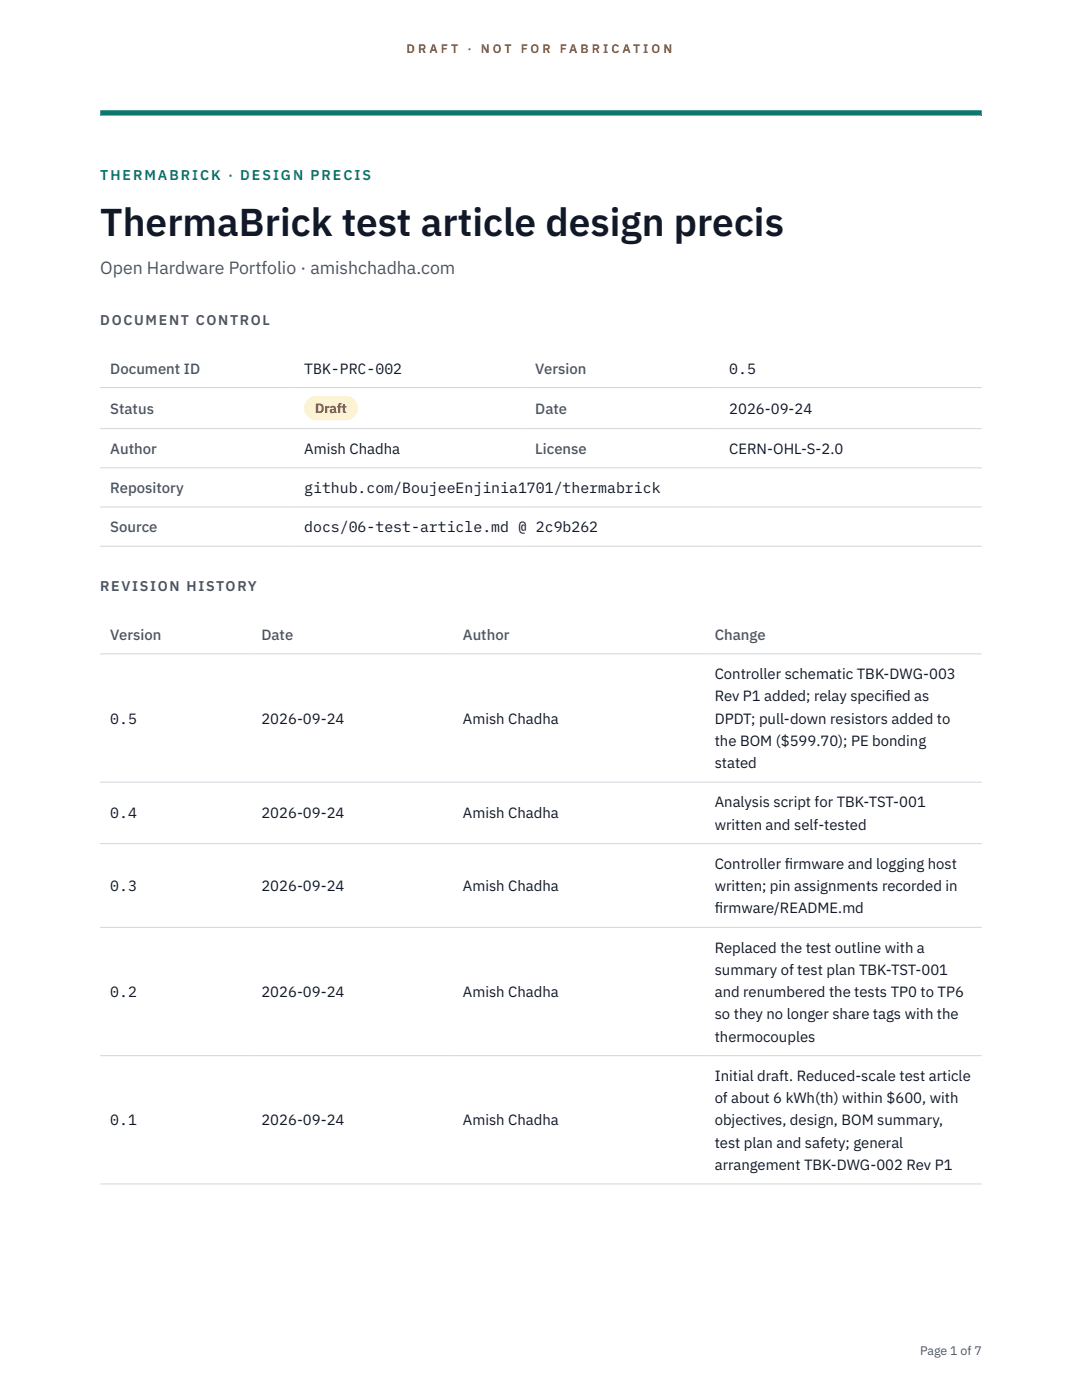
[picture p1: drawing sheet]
<svg xmlns="http://www.w3.org/2000/svg" width="216mm" height="279mm" viewBox="0 0 216 279" stroke-linecap="round" stroke-linejoin="round" font-family="sans-serif">
<defs><g id="words">
<text font-size="7.8" fill="#111827" x="20" y="47.1">ThermaBrick test article design precis</text>
<text font-size="3.5" fill="#4b5563" x="20" y="54.6">Open Hardware Portfolio · amishchadha.com</text>
<g font-size="3" fill="#4b5563">
<text x="22" y="74.5">Document ID</text>
<text x="106.8" y="74.5">Version</text>
<text x="22" y="82.6">Status</text>
<text x="106.8" y="82.6">Date</text>
<text x="22" y="90.6">Author</text>
<text x="106.8" y="90.6">License</text>
<text x="22" y="98.4">Repository</text>
<text x="22" y="106.2">Source</text>
<text x="22" y="127.7">Version</text>
<text x="52.2" y="127.7">Date</text>
<text x="92.4" y="127.7">Author</text>
<text x="142.6" y="127.7">Change</text>
</g>
<g font-size="3" fill="#111827">
<text x="60.7" y="74.5">TBK-PRC-002</text>
<text x="145.5" y="74.5">0.5</text>
<text x="145.5" y="82.6">2026-09-24</text>
<text x="60.7" y="90.6">Amish Chadha</text>
<text x="145.5" y="90.6">CERN-OHL-S-2.0</text>
<text x="60.7" y="98.4">github.com/BoujeeEnjinia1701/thermabrick</text>
<text x="60.7" y="106.2">docs/06-test-article.md @ 2c9b262</text>
<text x="142.6" y="135.5">Controller schematic TBK-DWG-003</text>
<text x="142.6" y="140">Rev P1 added; relay specif</text>
<text x="176.7" y="140">ied as</text>
<text x="22" y="144.4">0.5</text>
<text x="52.2" y="144.4">2026-09-24</text>
<text x="92.4" y="144.4">Amish Chadha</text>
<text x="142.6" y="144.4">DPDT; pull-down resistors added to</text>
<text x="142.6" y="148.9">the BOM ($599.70); PE bonding</text>
<text x="142.6" y="153.3">stated</text>
<text x="142.6" y="161.1">Analysis script for TBK-TST-001</text>
<text x="22" y="163.3">0.4</text>
<text x="52.2" y="163.3">2026-09-24</text>
<text x="92.4" y="163.3">Amish Chadha</text>
<text x="142.6" y="165.6">written and self-tested</text>
<text x="142.6" y="173.4">Controller f</text>
<text x="156.6" y="173.4">irmware and logging host</text>
<text x="22" y="177.8">0.3</text>
<text x="52.2" y="177.8">2026-09-24</text>
<text x="92.4" y="177.8">Amish Chadha</text>
<text x="142.6" y="177.8">written; pin assignments recorded in</text>
<text x="142.6" y="182.3">f</text>
<text x="142.6" y="182.3">irmware/README.md</text>
<text x="142.6" y="190.1">Replaced the test outline with a</text>
<text x="142.6" y="194.5">summary of test plan TBK-TST-001</text>
<text x="22" y="199">0.2</text>
<text x="52.2" y="199">2026-09-24</text>
<text x="92.4" y="199">Amish Chadha</text>
<text x="142.6" y="199">and renumbered the tests TP0 to TP6</text>
<text x="142.6" y="203.4">so they no longer share tags with the</text>
<text x="142.6" y="207.9">thermocouples</text>
<text x="142.6" y="215.7">Initial draft. Reduced-scale test article</text>
<text x="142.6" y="220.1">of about 6 kWh(th) within $600, with</text>
<text x="22" y="224.6">0.1</text>
<text x="52.2" y="224.6">2026-09-24</text>
<text x="92.4" y="224.6">Amish Chadha</text>
<text x="142.6" y="224.6">objectives, design, BOM summary,</text>
<text x="142.6" y="229">test plan and safety; general</text>
<text x="142.6" y="233.5">arrangement TBK-DWG-002 Rev P1</text>
</g>
<text font-size="2.8" fill="#0f766e" x="20" y="36">THERMABRICK · DESIGN PRECIS</text>
<g font-size="2.8" fill="#4b5563">
<text x="20" y="64.8">DOCUMENT CONTROL</text>
<text x="20" y="118">REVISION HISTORY</text>
</g>
<text font-size="2.7" fill="#92400e" x="62.9" y="82.5">Draft</text>
<g font-size="2.5" fill="#b45309">
<text x="81.1" y="10.5">D R A F T</text>
<text x="93.3" y="10.5">·</text>
<text x="95.9" y="10.5">N O T</text>
<text x="103.9" y="10.5">F O R</text>
<text x="111.7" y="10.5">F A B R I C A T I O N</text>
</g>
<text font-size="2.5" fill="#4b5563" x="183.6" y="270.3">Page 1 of 7</text>
</g></defs>
<path d="M20 23.1h175.9zM20 22h175.9v1.1h-175.9z" fill-rule="evenodd" fill="#0f766e"/>
<path d="M20 77.3h175.9M20 85.5h175.9M20 93.4h175.9M20 101.2h175.9M20 109h175.9M20 130.5h175.9M20 156.1h175.9M20 168.4h175.9M20 185.1h175.9M20 210.7h175.9M20 236.3h175.9" fill="none" stroke="#d1d5db" stroke-width=".2"/>
<path d="M60.7 79h10.7v4.9h-10.7z" fill="#fef3c7"/>
<use href="#words"/>
</svg>
